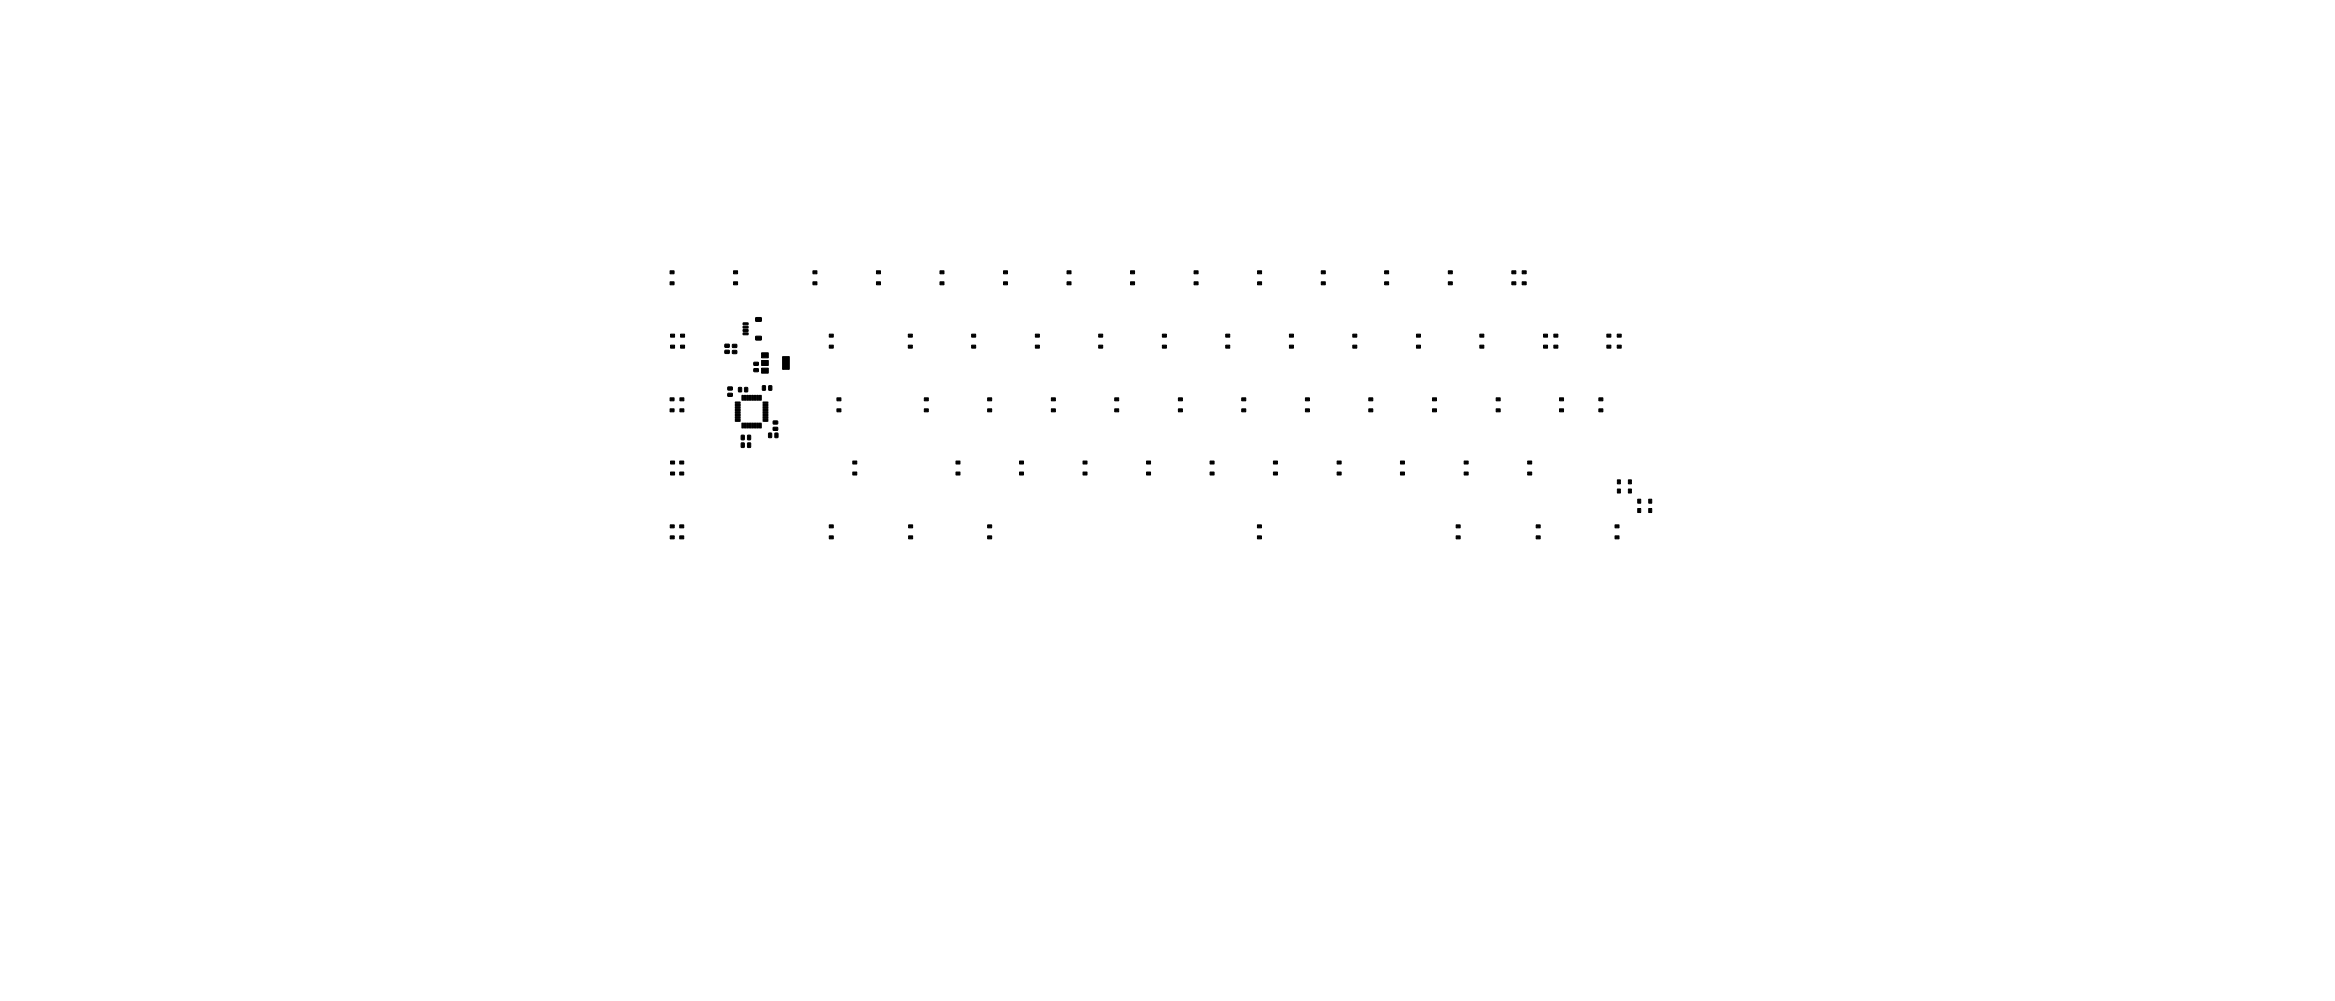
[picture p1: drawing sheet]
<svg xmlns="http://www.w3.org/2000/svg" width="700mm" height="300mm" viewBox="0 0 700 300" stroke-linecap="round" stroke-linejoin="round" font-family="sans-serif">
<g fill="#000" stroke="#000" stroke-width=".3">
<path d="M200.9 84.5h1.2v.9h-1.2zM200.9 81.2h1.2v.9h-1.2zM220 84.5h1.2v.9h-1.2zM220 81.2h1.2v.9h-1.2zM222.9 96.9l1.4-.1 .1 .5-1.5 .1zM222.9 97.9l1.4-.1 .1 .5-1.5 .1zM222.9 98.9l1.4-.1 .1 .5-1.5 .1zM222.9 99.9l1.4-.1 .1 .5-1.5 .1zM226.6 95.3l1.6-.1 .2 1.1-1.7 .1zM243.8 84.5h1.2v.9h-1.2zM243.8 81.2h1.2v.9h-1.2zM262.8 84.5h1.3v.9h-1.3z"/>
<path d="M262.8 81.2h1.3v.9h-1.3zM281.9 84.5h1.2v.9h-1.2zM281.9 81.2h1.2v.9h-1.2zM300.9 84.5h1.3v.9h-1.3zM300.9 81.2h1.3v.9h-1.3zM320 84.5h1.2v.9h-1.2zM320 81.2h1.2v.9h-1.2zM339 84.5h1.3v.9h-1.3zM339 81.2h1.3v.9h-1.3zM358.1 84.5h1.2v.9h-1.2zM358.1 81.2h1.2v.9h-1.2zM377.1 84.5h1.3v.9h-1.3z"/>
<path d="M377.1 81.2h1.3v.9h-1.3zM396.3 84.5h1.1v.9h-1.1zM396.3 81.2h1.1v.9h-1.1zM415.2 84.5h1.3v.9h-1.3zM415.2 81.2h1.3v.9h-1.3zM434.4 84.5h1.1v.9h-1.1zM434.4 81.2h1.1v.9h-1.1zM453.4 84.5h1.2v.9h-1.2zM453.4 81.2h1.2v.9h-1.2zM456.5 84.5h1.2v.9h-1.2zM456.5 81.2h1.2v.9h-1.2zM201.1 103.5h1.2v.9h-1.2z"/>
<path d="M201.1 100.2h1.2v.9h-1.2zM204.1 103.5h1.2v.9h-1.2zM204.1 100.2h1.2v.9h-1.2zM218.3 118l1.2-.1 .2 .9-1.3 .1zM218.3 116.1l1.2-.1 .2 .9-1.3 .1zM217.4 103.3l1.2-.1 .1 .9-1.2 .1zM217.4 105.1l1.2-.1 .1 .9-1.2 .1zM219.7 103.3h1.1l.2 .8-1.2 .1zM219.7 105.1h1.1l.2 .8-1.2 .2zM221.5 116.2l.9 .1-.1 1.2-.9-.1zM223.3 116.2l1 .1-.2 1.2-.8-.1zM226.1 110.6l1.2-.1 .2 .9-1.3 .1z"/>
<path d="M226.1 108.7l1.2-.1 .2 .9-1.3 .1zM226.6 100.9l1.6-.1 .2 1.1-1.7 .1zM228.4 110.4h2v1.5h-2zM228.4 108.1h2v1.5h-2zM228.4 105.8h2v1.5h-2zM228.7 115.7l.9 .1-.2 1.3-.8-.2zM230.6 115.7l.9 .1-.2 1.3-.8-.2zM234.7 107h2v3.8h-2zM248.7 103.5h1.2v.9h-1.2zM248.7 100.2h1.2v.9h-1.2zM272.4 103.5h1.2v.9h-1.2zM272.4 100.2h1.2v.9h-1.2z"/>
<path d="M291.4 103.5h1.2v.9h-1.2zM291.4 100.2h1.2v.9h-1.2zM310.5 103.5h1.2v.9h-1.2zM310.5 100.2h1.2v.9h-1.2zM329.5 103.5h1.2v.9h-1.2zM329.5 100.2h1.2v.9h-1.2zM348.6 103.5h1.2v.9h-1.2zM348.6 100.2h1.2v.9h-1.2zM367.6 103.5h1.2v.9h-1.2zM367.6 100.2h1.2v.9h-1.2zM386.7 103.5h1.2v.9h-1.2zM386.7 100.2h1.2v.9h-1.2z"/>
<path d="M405.7 103.5h1.2v.9h-1.2zM405.7 100.2h1.2v.9h-1.2zM424.8 103.5h1.2v.9h-1.2zM424.8 100.2h1.2v.9h-1.2zM443.8 103.5h1.2v.9h-1.2zM443.8 100.2h1.2v.9h-1.2zM462.9 103.5h1.2v.9h-1.2zM462.9 100.2h1.2v.9h-1.2zM466 103.5h1.2v.9h-1.2zM466 100.2h1.2v.9h-1.2zM481.9 103.5h1.2v.9h-1.2zM481.9 100.2h1.2v.9h-1.2z"/>
<path d="M485 103.5h1.2v.9h-1.2zM485 100.2h1.2v.9h-1.2zM200.9 122.6h1.2v.9h-1.2zM200.9 119.3h1.2v.9h-1.2zM201.1 138.3h1.2v.9h-1.2zM203.8 138.3h1.2v.9h-1.2zM203.9 122.6h1.2v.9h-1.2zM203.9 119.3h1.2v.9h-1.2zM220.5 126.1h1.4l.1 .2-1.4 .1zM220.5 125.6h1.4l.1 .2-1.4 .1zM220.5 125.1h1.4l.1 .2-1.4 .1zM220.5 124.6h1.4l.1 .2-1.4 .1z"/>
<path d="M220.5 124.1h1.4l.1 .2-1.4 .1zM220.5 123.6h1.4l.1 .2-1.4 .1zM220.5 123.1h1.4l.1 .2-1.4 .1zM220.5 122.6h1.4l.1 .2-1.4 .1zM220.5 122.1h1.4l.1 .2-1.4 .1zM220.5 121.6h1.4l.1 .2-1.4 .1zM220.5 121.1h1.4l.1 .2-1.4 .1zM220.5 120.6h1.4l.1 .2-1.4 .1zM222.3 132.9h.9l-.1 1.3-.8-.1zM222.5 126.9l.3 .1-.1 1.4-.2-.1zM222.5 118.6h.3l-.1 1.4h-.2zM223 126.9l.3 .1-.1 1.4-.2-.1z"/>
<path d="M223 118.6h.3l-.1 1.4h-.2zM222.3 130.6h.9l-.1 1.3-.8-.1zM223.5 126.9l.3 .1-.1 1.4-.2-.1zM223.5 118.6h.3l-.1 1.4h-.2zM224 126.9l.3 .1-.1 1.4-.2-.1zM224 118.6h.3l-.1 1.4h-.2zM224.2 132.9h.9l-.1 1.3-.8-.1zM224.5 126.9l.3 .1-.1 1.4-.2-.1zM224.5 118.6h.3l-.1 1.4h-.2zM225 126.9l.3 .1-.1 1.4-.2-.1zM225 118.6h.3l-.1 1.4h-.2zM224.2 130.6h.9l-.1 1.3-.8-.1z"/>
<path d="M225.5 126.9l.3 .1-.1 1.4-.2-.1zM225.5 118.6h.3l-.1 1.4h-.2zM226 126.9l.3 .1-.1 1.4-.2-.1zM226 118.6h.3l-.1 1.4h-.2zM226.5 126.9l.3 .1-.1 1.4-.2-.1zM226.5 118.6h.3l-.1 1.4h-.2zM227 126.9l.3 .1-.1 1.4-.2-.1zM227 118.6h.3l-.1 1.4h-.2zM227.5 126.9l.3 .1-.1 1.4-.2-.1zM227.5 118.6h.3l-.1 1.4h-.2zM228 126.9l.3 .1-.1 1.4-.2-.1zM228 118.6h.3l-.1 1.4h-.2z"/>
<path d="M228.8 120.6h1.4l.1 .2-1.4 .1zM228.8 121.1h1.4l.1 .2-1.4 .1zM228.8 121.6h1.4l.1 .2-1.4 .1zM228.8 122.1h1.4l.1 .2-1.4 .1zM228.8 122.6h1.4l.1 .2-1.4 .1zM228.8 123.1h1.4l.1 .2-1.4 .1zM228.8 123.6h1.4l.1 .2-1.4 .1zM228.8 124.1h1.4l.1 .2-1.4 .1zM228.8 124.6h1.4l.1 .2-1.4 .1zM228.8 125.1h1.4l.1 .2-1.4 .1zM228.8 125.6h1.4l.1 .2-1.4 .1zM228.8 126.1h1.4l.1 .2-1.4 .1z"/>
<path d="M230.5 129.9l.9 .1-.1 1.3-.8-.2zM231.9 126.3l1.2-.1 .2 .9-1.3 .1zM231.9 128.2l1.2-.1 .2 .9-1.3 .1zM232.4 129.9l.9 .1-.1 1.3-.8-.2zM251 122.6h1.2v.9h-1.2zM251 119.3h1.2v.9h-1.2zM255.8 138.3h1.1v.9h-1.1zM277.2 122.6h1.2v.9h-1.2zM277.2 119.3h1.2v.9h-1.2zM286.7 138.3h1.2v.9h-1.2zM296.2 122.6h1.2v.9h-1.2zM296.2 119.3h1.2v.9h-1.2z"/>
<path d="M305.7 138.3h1.2v.9h-1.2zM315.3 122.6h1.2v.9h-1.2zM315.3 119.3h1.2v.9h-1.2zM324.8 138.3h1.2v.9h-1.2zM334.3 122.6h1.2v.9h-1.2zM334.3 119.3h1.2v.9h-1.2zM343.8 138.3h1.2v.9h-1.2zM353.4 122.6h1.2v.9h-1.2zM353.4 119.3h1.2v.9h-1.2zM362.9 138.3h1.2v.9h-1.2zM372.4 122.6h1.2v.9h-1.2zM372.4 119.3h1.2v.9h-1.2z"/>
<path d="M381.9 138.3h1.2v.9h-1.2zM391.5 122.6h1.2v.9h-1.2zM391.5 119.3h1.2v.9h-1.2zM401 138.3h1.2v.9h-1.2zM410.5 122.6h1.2v.9h-1.2zM410.5 119.3h1.2v.9h-1.2zM420 138.3h1.2v.9h-1.2zM429.6 122.6h1.2v.9h-1.2zM429.6 119.3h1.2v.9h-1.2zM439.1 138.3h1.2v.9h-1.2zM448.7 122.6h1.2v.9h-1.2zM448.7 119.3h1.2v.9h-1.2z"/>
<path d="M458.1 138.3h1.2v.9h-1.2zM467.7 122.6h1.2v.9h-1.2zM467.7 119.3h1.2v.9h-1.2zM479.5 122.6h1.2v.9h-1.2zM479.5 119.3h1.2v.9h-1.2zM201 157.4h1.2v.9h-1.2zM201.1 141.6h1.2v.9h-1.2zM203.8 157.4h1.2v.9h-1.2zM203.8 141.6h1.2v.9h-1.2zM248.7 157.4h1.2v.9h-1.2zM255.8 141.6h1.1v.9h-1.1zM272.5 157.4h1.2v.9h-1.2z"/>
<path d="M286.7 141.6h1.2v.9h-1.2zM296.2 157.4h1.2v.9h-1.2zM305.7 141.6h1.2v.9h-1.2zM324.8 141.6h1.2v.9h-1.2zM343.8 141.6h1.2v.9h-1.2zM362.9 141.6h1.2v.9h-1.2zM377.1 157.4h1.2v.9h-1.2zM381.9 141.6h1.2v.9h-1.2zM401 141.6h1.2v.9h-1.2zM420 141.6h1.2v.9h-1.2zM436.7 157.4h1.2v.9h-1.2zM439.1 141.6h1.2v.9h-1.2z"/>
<path d="M458.1 141.6h1.2v.9h-1.2zM460.7 157.4h1.2v.9h-1.2zM485.1 146.7h.9v1.2h-.9zM485.1 143.9h.9v1.2h-.9zM484.4 157.4h1.1v.9h-1.1zM488.4 146.7h.8v1.2h-.8zM488.4 143.9h.8v1.2h-.8zM491.1 149.7h.9v1.2h-.9zM491.1 152.5h.9v1.2h-.9zM494.4 149.7h1v1.2h-1zM494.4 152.5h1v1.2h-1zM201 160.7h1.2v.9h-1.2z"/>
<path d="M203.8 160.7h1.2v.9h-1.2zM248.7 160.7h1.2v.9h-1.2zM272.5 160.7h1.2v.9h-1.2zM296.2 160.7h1.2v.9h-1.2zM377.1 160.7h1.2v.9h-1.2zM436.7 160.7h1.2v.9h-1.2zM460.7 160.7h1.2v.9h-1.2zM484.4 160.7h1.1v.9h-1.1z"/>
</g>
</svg>
